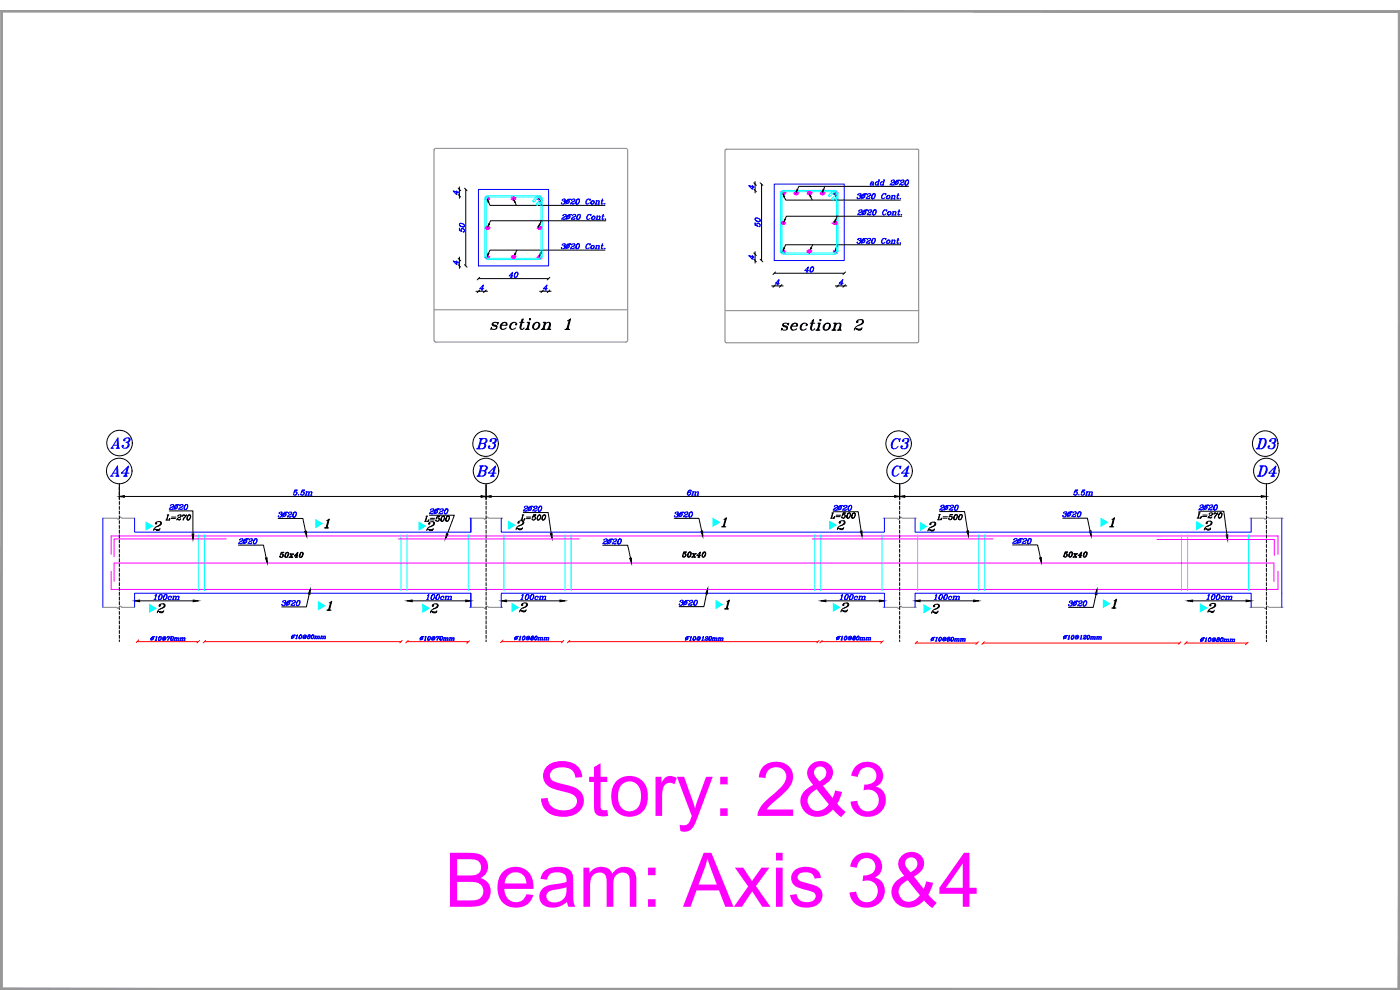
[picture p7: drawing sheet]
<svg xmlns="http://www.w3.org/2000/svg" width="420mm" height="297mm" viewBox="0 0 420 297" stroke-linecap="round" stroke-linejoin="round" font-family="sans-serif">
<defs><g id="words">
<g font-size="22.6" fill="#f0f">
<text x="161.3" y="244.8">Story: 2&amp;3</text>
<text x="133.4" y="272.1">Beam: Axis 3&amp;4</text>
</g>
<g font-size="6.6">
<text x="146.4" y="100.2">section 1</text>
<text x="233.5" y="100.2">section 2</text>
<text x="32.5" y="135.8">A3</text>
</g>
<g font-size="6.2">
<text x="142.2" y="135.8">B3</text>
<text x="266.7" y="135.8">C3</text>
<text x="376.1" y="135.8">D3</text>
<text x="32.1" y="143.9">A4</text>
<text x="142.2" y="143.9">B4</text>
<text x="266.7" y="143.9">C4</text>
<text x="376.4" y="143.9">D4</text>
</g>
<g font-size="5.7">
<text x="277.6" y="160.5">2</text>
<text x="360.5" y="160.2">2</text>
<text x="361.6" y="184.9">2</text>
</g>
<g font-size="4.9">
<text x="128.1" y="155.6">2~20</text>
<text x="249.1" y="154.5">2~20</text>
<text x="49" y="157.3">L=270</text>
<text x="155.6" y="157.3">L=500</text>
<text x="280.5" y="157.3">L=500</text>
<text x="82.9" y="168.6">50x40</text>
</g>
<g font-size="4.9" fill="#00f">
<text x="303" y="164.4">2~20</text>
<text x="83.6" y="183.1">3~20</text>
</g>
<g font-size="4.4" fill="#00f">
<text x="260.4" y="56.8">add 2~20</text>
<text x="358.8" y="154.2">2~20</text>
<text x="82.6" y="156.3">3~20</text>
<text x="201.4" y="156.3">3~20</text>
<text x="318.2" y="156.3">3~20</text>
<text x="70.6" y="164.4">2~20</text>
<text x="179.9" y="164.4">2~20</text>
<text x="202.8" y="182.7">3~20</text>
<text x="319.6" y="183.1">3~20</text>
<text x="278.3" y="193.7">~10@80mm</text>
</g>
<g font-size="4.4">
<text x="49.7" y="154.2">2~20</text>
<text x="156.3" y="154.5">2~20</text>
<text x="281.2" y="154.2">2~20</text>
<text x="126.6" y="157.7">L=500</text>
<text x="248.4" y="156.6">L=500</text>
<text x="203.9" y="168.3">50x40</text>
<text x="318.2" y="168.3">50x40</text>
</g>
<g font-size="4" fill="#00f">
<text x="44.4" y="193.3">~10@70mm</text>
<text x="125.2" y="193.3">~10@70mm</text>
<text x="153.5" y="193.3">~10@80mm</text>
<text x="204.6" y="193.3">~10@120mm</text>
<text x="250.1" y="193.3">~10@80mm</text>
<text x="318.2" y="193">~10@120mm</text>
<text x="359.5" y="193.7">~10@80mm</text>
</g>
</g></defs>
<!-- layer: Layer4 -->
<g fill="#989898" stroke="#989898" stroke-width=".3">
<path d="M419.7 3.6v292.9l.5-293.4zM420.2 3.1v293.9l-.5-.5z"/>
<path d="M.7 296.5l419.5 .5-.5-.5zM.7 296.5l419.5 .5h-420z"/>
<path d="M.7 3.6l-.5 293.4 .5-.5zM.2 3.1l.5 .5-.5 293.4z"/>
<path d="M.2 3.1l.5 .5h419zM.2 3.1h420l-.5 .5z"/>
</g>
<!-- layer: SAZE_DRAWINGS -->
<g fill="none" stroke="#808080" stroke-width=".3">
<path d="M188.3 45l-.4-.5-57.4 .1-.2 .4v57.1l.5 .5h57.1l.4-.5M188.4 45v57.1M218.1 44.7l-.5 .5v57.2M218.1 44.8h57.2M275.2 44.7l.5 .5v57.2M130.3 92.9h58.1M217.6 93.2h58.1M217.6 102.4l.5 .5h57.2M275.7 102.4l-.5 .5M30.9 155.5h4.2l.3 .4 .8-.8 .4 .4h3.8M140.9 155.5h4.2l.4 .4 .8-.8 .3 .4h4.2M265 155.5h4.2l.4 .4 .8-.8 .4 .4h4.2"/>
<path d="M375.1 155.5h4.2l.4 .4 .7-.8 .4 .4h4.3M30.9 182.2h4.2l.3 .4 .8-.8 .4 .4h3.8M140.9 182.2h4.2l.4 .4 .8-.8 .3 .4h4.2M265 182.2h4.2l.4 .4 .8-.8 .4 .4h4.2M375.1 182.2h4.2l.4 .4 .7-.8 .4 .4h4.3"/>
</g>
<g fill="none" stroke="#00f" stroke-width=".3">
<path d="M136.1 57.4l1.4 .4M137.1 57.2v1.2l-1.1-1.1 1.5 .4M137.5 57.5v.5M143.6 56.8h21v23h-21zM169.4 59.7l.1 .4-.3 .3 .3 .2a.52 .52 0 0 1-.4 .6 .52 .52 0 0 1-.6-.3M170.3 59.8h1h-.5l-1 1.4M172.3 59.7l.2 .4-.8 .5M173.5 59.7l-.6 .7v.8a.83 .83 0 0 0 .9-.5 .83 .83 0 0 0-.1-1 .99 .99 0 0 0-.6 1.5M173.7 59.7a1 1 0 0 1-.4 1.5M176.6 59.7a.96 .96 0 0 0-.5 1.5M177 59.9v.2l.2-.4-.2 .2a.79 .79 0 0 0-1 .3 .79 .79 0 0 0 .1 1l.7-.3M224.9 55.8l1.3 .4"/>
<path d="M225.8 55.6v1.2l-1.1-1.1 1.5 .4M226.2 55.9v.5M232.4 55.2h21v23h-21zM257.5 58.4l.4-.3 .5 .1-.2 .5h-.4M258.2 58.1l.2 .2-.3 .5a.52 .52 0 0 1-.2 .8 .52 .52 0 0 1-.7-.3h.2h-.1M258.2 58.9l-.1 .4-.3 .3M259 58.2h1.1h-.6l-1 1.4M259.1 58.4a.51 .51 0 0 0-.6 .4 .51 .51 0 0 0 .5 .6 .5 .5 0 0 0 .6-.5 .5 .5 0 0 0-.6-.5l-.4 .6 .3 .4M259.3 58.4l.2 .6-.5 .4M260.4 58.4l-.1 .1a.49 .49 0 0 1 .5-.4 .49 .49 0 0 1 .5 .4l-1.2 .7-.1 .4M261 58.1l.2 .4-.7 .5M261 59.4l-1 .1"/>
<path d="M261.1 59.3l-.3 .3-.6-.2M262.3 58.1a.82 .82 0 0 0-.7 .7 .82 .82 0 0 0 .4 .8 .82 .82 0 0 0 .7-.6 .82 .82 0 0 0-.4-.9 1 1 0 0 0-.4 1.5M262.4 58.1a1.05 1.05 0 0 1-.4 1.5M265.3 58.1a.93 .93 0 0 0-.4 1.5M265.8 58.3v.2l.1-.4-.1 .2a.75 .75 0 0 0-1.1 .3 .75 .75 0 0 0 .3 1l.6-.3M266.7 58.6a.49 .49 0 0 0-.6 .5 .49 .49 0 0 0 .6 .4l.3-.1a.46 .46 0 0 0 0-.7 .46 .46 0 0 0-.7 .1l-.2 .4 .3 .4M266.8 58.6l.2 .2v.4l-.5 .4M267.3 59.6h.5M267.6 58.6h.3l-.3 1M267.8 58.6l-.3 1M268.1 59.6h.5M268.4 58.6l.2 .2-.2 .8 .2-.9-.8 .1"/>
<path d="M269.2 58.6h.6M269.5 58.1l-.3 1.2 .2 .3 .4-.2M269.6 58.1l-.2 1.5M270.3 59.5h.1M136.1 78.4l1.4 .4M137.1 78.3v1.1l-1.1-1.1 1.5 .4M137.5 78.5v.5M137.9 67.4a.82 .82 0 0 0 .7 .7 .82 .82 0 0 0 .8-.4 .82 .82 0 0 0-.7-.7 .82 .82 0 0 0-.8 .4 1.05 1.05 0 0 0 1.5 .4M137.9 67.3a1.05 1.05 0 0 1 1.5 .4M138 69.2l-.1-.8v.8l.7 .3-.2-.4a.54 .54 0 0 1 .7-.5 .54 .54 0 0 1 .3 .8l-.3 .2M138.4 68.9l.6-.2 .4 .5M168.8 60l-.1 .1a.5 .5 0 0 1 .4-.4 .5 .5 0 0 1 .6 .2l-.2 .4-.5 .1"/>
<path d="M168.8 73.4l-.1 .2a.5 .5 0 0 1 .4-.5 .5 .5 0 0 1 .6 .2l-.2 .4-.5 .1M169 64.6l-.1 .1a.52 .52 0 0 1 .5-.4 .52 .52 0 0 1 .5 .5l-1.1 .6-.2 .5M169.4 73.1l.2 .2-.2 .6a.5 .5 0 0 1-.2 .7 .5 .5 0 0 1-.7-.3v.1M169.5 60.5l-.1 .4-.4 .3M169.5 73.9l-.1 .5-.4 .3M169.7 64.3l.2 .3-.1 .3-.6 .3M169.7 65.6l-1 .1M169.7 65.5l-.2 .4-.6-.3M170.3 73.2h1h-.5l-1 1.5M170.4 60a.49 .49 0 0 0-.6 .5 .49 .49 0 0 0 .7 .4l.2-.1a.46 .46 0 0 0 0-.7 .46 .46 0 0 0-.7 .1l-.2 .4 .3 .4M170.4 73.4a.49 .49 0 0 0-.6 .6 .49 .49 0 0 0 .7 .4l.4-.5a.53 .53 0 0 0-.9-.3 .53 .53 0 0 0 .1 .9M170.5 60l.3 .2-.1 .4-.4 .4"/>
<path d="M170.5 73.4l.3 .5-.5 .6M170.5 64.4h1h-.5l-1 1.5M170.6 64.6a.55 .55 0 0 0-.6 .6 .55 .55 0 0 0 .6 .5 .55 .55 0 0 0 .5-.6 .51 .51 0 0 0-.8-.3 .51 .51 0 0 0 0 .8M170.8 64.6l.2 .6-.5 .4M171.6 60v.1a.47 .47 0 0 1 .4-.4 .47 .47 0 0 1 .5 .4l-.9 .5-.4 .6M171.6 73.4v.2a.47 .47 0 0 1 .4-.5 .47 .47 0 0 1 .5 .5l-.9 .5-.4 .6M171.9 64.6l-.2 .1a.52 .52 0 0 1 .6-.4 .52 .52 0 0 1 .5 .5l-1.2 .6-.1 .5M172.3 61l-1.1 .1M172.3 73.1l.2 .5-.8 .4M172.3 74.5h-1.1M172.3 60.9l-.2 .3-.6-.2M172.3 74.3l-.2 .4-.6-.2"/>
<path d="M172.5 64.3l.2 .3-.1 .3-.6 .3M172.5 65.6l-1 .1M172.6 65.5l-.3 .4-.6-.3M173.5 73.1l-.6 .7v.8a.83 .83 0 0 0 .9-.4 .83 .83 0 0 0-.1-1.1 .99 .99 0 0 0-.6 1.6M173.7 73.1a1 1 0 0 1-.4 1.6M173.7 64.3l-.6 .7v.8a.83 .83 0 0 0 1-.4 .83 .83 0 0 0-.2-1.1 1.01 1.01 0 0 0-.5 1.6M173.9 64.3a1.05 1.05 0 0 1-.4 1.6M176.6 73.1a.96 .96 0 0 0-.5 1.6M176.8 64.3a.96 .96 0 0 0-.4 1.6M177 73.3v.3l.2-.5-.2 .2a.75 .75 0 0 0-1.1 .3 .75 .75 0 0 0 .4 1.1l.5-.4M177.2 64.5l.1 .3 .1-.5-.2 .2a.75 .75 0 0 0-1 .3 .75 .75 0 0 0 .3 1.1l.6-.4M177.9 60.2a.5 .5 0 0 0-.6 .6 .5 .5 0 0 0 .7 .4l.2-.2a.47 .47 0 0 0-.1-.8 .47 .47 0 0 0-.7 .4v.4l.2 .2"/>
<path d="M177.9 73.6a.5 .5 0 0 0-.6 .6 .5 .5 0 0 0 .7 .4l.2-.1a.47 .47 0 0 0-.1-.9 .47 .47 0 0 0-.7 .5v.4l.2 .2M178.1 60.2l.2 .6-.5 .4M178.1 73.6l.2 .6-.5 .5M178.1 64.8a.49 .49 0 0 0-.6 .6 .49 .49 0 0 0 .7 .4l.2-.2a.49 .49 0 0 0-.1-.8 .49 .49 0 0 0-.7 .5l.2 .6M178.3 64.8l.2 .3v.3l-.5 .5M178.6 61.2h.5M178.6 74.7h.5M178.8 65.9h.5M178.9 60.2h.2M178.9 73.6h.2M179.1 60.4l.7-.1-.1 .9M179.1 73.9l.7-.2-.1 1"/>
<path d="M179.1 60.2l-.3 1M179.1 73.6l-.3 1.1M179.1 64.8h.3l-.3 1.1M179.1 60.2l-.2 1M179.1 73.6l-.2 1.1M179.3 64.8l-.3 1.1M179.4 61.2h.5M179.4 74.7h.5M179.6 60.2l.2 .2-.2 .8M179.6 73.6l.2 .3-.2 .8M179.6 65.9h.5M179.9 64.8l.1 .3-.1 .8 .2-1-.8 .2"/>
<path d="M180.4 60.2h.6M180.4 73.6h.6M180.7 64.8h.6M181 61l-.5 .2 .3-1.5-.2 1.5M181 74.5l-.5 .1 .3-1.5-.2 1.6M181 64.3l-.3 1.5 .6-.2M181.1 64.3l-.3 1.6M181.5 61.1h.1M181.5 74.5v.2zM181.7 65.8h.1zM224.9 76.8l1.3 .4M225.8 76.6v1.2l-1.1-1.1 1.5 .4"/>
<path d="M226.2 76.9v.5M226.6 65.8l.7 .6h.8a.86 .86 0 0 0-.5-.9 .86 .86 0 0 0-1 .1 .95 .95 0 0 0 1.5 .6M226.6 65.6a1.05 1.05 0 0 1 1.5 .5M226.7 67.6l-.1-.8v.7l.8 .4-.2-.2a.52 .52 0 0 1 .3-.8 .52 .52 0 0 1 .6 .6l-.1 .5-.3-.1 .2 .1M227.1 67.3l.5-.3 .5 .5M257.5 71.8l.1-.2h.8l-.2 .5-.4 .1M257.8 63.3h-.1a.6 .6 0 0 1 1.1 0l-.2 .3-1 .5-.2 .4M258.2 71.5l.2 .2-.3 .5a.52 .52 0 0 1-.2 .8 .52 .52 0 0 1-.7-.3h.2l-.1 .1M258.2 72.3l-.1 .5-.3 .3M258.5 63l.2 .4-.7 .4M258.5 64.3h-1M258.5 64.1l-.2 .4-.6-.2"/>
<path d="M259 71.6h1.1h-.6l-1 1.5M259.1 71.8a.51 .51 0 0 0-.6 .5 .51 .51 0 0 0 .5 .5l.6-.6a.52 .52 0 0 0-.8-.2 .52 .52 0 0 0 .1 .8M259.3 71.8l.2 .6-.5 .4M259.3 63h1.1h-.6l-1 1.5M259.4 63.3a.51 .51 0 0 0-.6 .4 .51 .51 0 0 0 .5 .6l.6-.6a.52 .52 0 0 0-.8-.3 .52 .52 0 0 0 .1 .9M259.6 63.3l.2 .5-.5 .5M260.4 71.8l-.1 .1a.6 .6 0 0 1 1-.1l-1.2 .8-.1 .5M260.6 63.3v.1a.49 .49 0 0 1 .5-.4 .49 .49 0 0 1 .5 .4l-1.2 .7-.1 .4M261 71.5l.2 .5-.7 .4M261 72.8l-1 .1M261.1 72.7l-.3 .4-.6-.3M261.3 63l.2 .4-.7 .4"/>
<path d="M261.3 64.3h-1M261.4 64.1l-.2 .4-.7-.2M262.3 71.5a.82 .82 0 0 0-.7 .7 .82 .82 0 0 0 .4 .9l.6-.7v-.8a.87 .87 0 0 0-.9 .5 .87 .87 0 0 0 .2 1M262.4 71.5a1.05 1.05 0 0 1-.4 1.6M262.6 63a.82 .82 0 0 0-.7 .6 .82 .82 0 0 0 .4 .9l.6-.7v-.8a.89 .89 0 0 0-.9 .5 .89 .89 0 0 0 .2 1M262.7 63a1.05 1.05 0 0 1-.4 1.5M265.3 71.5a.91 .91 0 0 0-.4 1.6M265.6 63a.93 .93 0 0 0-.4 1.5M265.8 71.7v.3l.1-.5-.1 .2a.75 .75 0 0 0-1.1 .3 .75 .75 0 0 0 .3 1.1l.6-.4M266.1 63.2v.2l.1-.4-.1 .2a.75 .75 0 0 0-1.1 .3 .75 .75 0 0 0 .3 1l.6-.4M266.7 72a.49 .49 0 0 0-.6 .6 .49 .49 0 0 0 .6 .4 .47 .47 0 0 0 .4-.8 .47 .47 0 0 0-.8 0l-.2 .4 .3 .5M266.8 72l.2 .2v.4l-.5 .5"/>
<path d="M267 63.5a.49 .49 0 0 0-.6 .5 .49 .49 0 0 0 .6 .4l.3-.1a.46 .46 0 0 0 0-.7 .46 .46 0 0 0-.7 .1l-.2 .4 .3 .4M267.1 63.5l.2 .4-.5 .6M267.3 73.1h.5M267.6 72h.3l-.3 1.1M267.6 64.5h.5M267.8 72l-.3 1.1M267.9 63.5h.3l-.4 1 .3-1M268.1 73.1h.5M268.4 72l.2 .2-.2 .9 .2-1-.8 .1M268.4 64.5h.5M268.7 63.5l.2 .2-.2 .8 .2-.9-.8 .1M269.2 72h.6"/>
<path d="M269.5 63.5h.6M269.5 71.5l-.3 1.3 .2 .3 .4-.3M269.6 71.5l-.2 1.6M269.8 63l-.3 1.2 .2 .3 .4-.2M269.9 63l-.2 1.5M270.3 72.9l-.1 .2zM270.5 64.4h.1zM144.4 87h.5M144.9 85.7l-.3 1.3M145.2 86.6h-1.2l1.1-1.1-.4 1.5M153.2 83.2h.5M153.8 81.8l-.4 1.4"/>
<path d="M153.9 82.8h-1.1l1.1-1.1-.4 1.5M155 81.7a.82 .82 0 0 0-.6 .7 .82 .82 0 0 0 .4 .8 .82 .82 0 0 0 .6-.7 .82 .82 0 0 0-.4-.8 1 1 0 0 0-.4 1.5M155.2 81.7a1.05 1.05 0 0 1-.4 1.5M163.5 87h.5M164.1 85.7l-.4 1.3M164.3 86.6h-1.2l1.1-1.1-.4 1.5M233.1 85.4h.5M233.7 84.1l-.4 1.3M233.9 85h-1.2l1.1-1.1-.4 1.5M241.9 81.6h.5M242.5 80.2l-.4 1.4M242.7 81.2h-1.2l1.1-1.1-.4 1.5"/>
<path d="M243.8 80.1l-.6 .6v.8a.83 .83 0 0 0 .9-.4 .83 .83 0 0 0-.2-1 .99 .99 0 0 0-.5 1.5M243.9 80.1a.98 .98 0 0 1-.4 1.5M252.2 85.4h.5M252.8 84.1l-.4 1.3M253 85h-1.2l1.1-1.1-.4 1.5M30.9 155.5v26.7M40.4 155.5v4.2h100.9v-4.2v4.2M88.5 147.1h.7h-.7l-.3 .7a.53 .53 0 0 1 .8 0 .53 .53 0 0 1-.2 .8 .53 .53 0 0 1-.7-.4v.1M88.8 147.6l.3 .2-.1 .4-.4 .4M89.6 148.4h.1M90.7 147.1h.7h-.7l-.3 .7 .4-.2a.54 .54 0 0 1 .5 .7 .54 .54 0 0 1-.8 .3l-.2-.3M91 147.6l.2 .6-.5 .4"/>
<path d="M91.5 148.6h.5M91.8 147.6h.3l-.3 1M92 147.8l.8-.2-.2 1M92 147.6l-.2 1M92.3 148.6h.5M92.6 147.6l-.1 1M92.8 147.8l.8-.2-.2 1M93.1 148.6h.5M93.4 147.6l-.1 1M150.5 155.5v4.2h114.9v-4.2M207 147.6l.2 .6-.5 .4M207.1 147.1a1.04 1.04 0 0 0-.5 1.5"/>
<path d="M207.4 147.3l-.1 .1 .1-.3a.86 .86 0 0 0-.9 .5 .86 .86 0 0 0 .1 1 .5 .5 0 0 0 .6-.3 .5 .5 0 0 0-.2-.7l-.6 .5M207.5 148.6h.5M207.8 147.6h.3l-.3 1M208 147.8l.8-.2-.2 1M208 147.6l-.3 1M208.3 148.6h.5M208.6 147.6l-.1 1M208.8 147.8l.8-.2-.2 1M209.1 148.6h.5M209.4 147.6l-.1 1M274.6 155.5v4.2h100.9v-4.2M322.7 147.1h.8h-.8l-.3 .7a.55 .55 0 0 1 .7-.3 .55 .55 0 0 1 .3 .7 .55 .55 0 0 1-.7 .4l-.4-.1v-.2"/>
<path d="M323 147.6l.3 .6-.6 .4M323.8 148.4h.1M324.9 147.1h.7h-.7l-.3 .7 .1-.2a.54 .54 0 0 1 .9 .5 .54 .54 0 0 1-.9 .5l-.2-.3M325.2 147.6l.3 .2-.1 .4-.4 .4M325.8 148.6h.5M326 147.6h.3l-.2 1M326.2 147.6l-.2 1M326.3 147.8l.7-.2-.2 1M326.6 148.6h.5M326.8 147.6l.2 .2-.2 .8M327.1 147.8l.7-.2-.2 1M327.3 148.6h.6"/>
<path d="M327.6 147.6l.2 .2-.2 .8M384.7 155.5v26.7M46.2 179.9h.6M46.9 178.5l-.4 1.4 .4-1.5-.4 .3M48.3 178.4l-.7 .7 .1 .8a.86 .86 0 0 0 .9-.5 .86 .86 0 0 0-.2-1 1.01 1.01 0 0 0-.6 1.5M48.4 178.4a.99 .99 0 0 1-.4 1.5M49.7 178.4l-.4 .3-.3 .6 .1 .6a.88 .88 0 0 0 .9-.5 .88 .88 0 0 0-.1-1 1.01 1.01 0 0 0-.6 1.5M49.9 178.4a1.05 1.05 0 0 1-.5 1.5M51 178.9l-.5 .6 .3 .4M51.4 179.1l.1 .1a.52 .52 0 0 0-.9-.1 .52 .52 0 0 0 .3 .8l.4-.2M51.6 179.9h.6M51.9 178.9h.3l-.3 1"/>
<path d="M52.1 178.9l-.2 1M52.5 179.9h.5M52.7 178.9l.2 .2-.2 .8 .2-.9-.7 .1M53.2 179.9h.6M53.5 178.9l.2 .2-.2 .8 .2-.9-.8 .1M128 179.9h.6M128.7 178.5l-.4 1.4 .4-1.5-.4 .3M130 178.4l-.6 .7v.8a.86 .86 0 0 0 1-.5 .86 .86 0 0 0-.2-1 1.01 1.01 0 0 0-.6 1.5M130.2 178.4a.99 .99 0 0 1-.4 1.5M131.5 178.4l-.6 .7v.8a.88 .88 0 0 0 .9-.5 .88 .88 0 0 0-.1-1 1.01 1.01 0 0 0-.6 1.5M131.7 178.4a1.05 1.05 0 0 1-.5 1.5M132.8 178.9l-.5 .6 .2 .4"/>
<path d="M133.2 179.1l.1 .1a.52 .52 0 0 0-.9-.1 .52 .52 0 0 0 .3 .8l.4-.2M133.4 179.9h.5M133.7 178.9h.3l-.3 1M133.9 178.9l-.3 1M133.9 179.1l.8-.1-.2 .9M134.2 179.9h.5M134.5 178.9l.2 .2-.2 .8M135 179.9h.5M135.3 178.9l.2 .2-.2 .8 .2-.9-.8 .1M141.3 178v4.2v-4.2h-100.9v4.2M156.3 179.9h.6M156.9 178.5l-.3 1.4 .4-1.5-.4 .3"/>
<path d="M158.3 178.4l-.6 .7v.8a.86 .86 0 0 0 .9-.5 .86 .86 0 0 0-.1-1 1.01 1.01 0 0 0-.6 1.5M158.5 178.4a.99 .99 0 0 1-.4 1.5M159.8 178.4l-.6 .7v.8a.86 .86 0 0 0 .9-.5 .86 .86 0 0 0-.2-1 1.01 1.01 0 0 0-.5 1.5M159.9 178.4a1.05 1.05 0 0 1-.4 1.5M161.1 178.9l-.5 .6 .2 .4M161.5 179.1v.2v-.2a.55 .55 0 0 0-.8 0 .55 .55 0 0 0 .1 .8l.6-.2M161.7 179.9h.5M162 178.9h.3l-.3 1M162.2 178.9l-.3 1M162.5 179.9h.5M162.8 178.9l.1 .2-.1 .8 .2-.9-.8 .1M163.3 179.9h.5"/>
<path d="M163.6 178.9l.1 .2-.1 .8 .2-.9-.8 .1M252.1 179.9h.6M252.4 178.7l.5-.3-.4 1.5M252.8 178.5l-.4 1.4M254.2 178.4l-.5 .3-.2 .6 .1 .6a.88 .88 0 0 0 .9-.5 .88 .88 0 0 0-.2-1 .99 .99 0 0 0-.6 1.5M254.3 178.4a1.05 1.05 0 0 1-.4 1.5M255.7 178.4l-.7 .7v.8a.86 .86 0 0 0 1-.5 .86 .86 0 0 0-.2-1 1.01 1.01 0 0 0-.6 1.5M255.8 178.4a1.05 1.05 0 0 1-.4 1.5M257 178.9l-.6 .6 .3 .4M257.3 179.1l-.1 .1h.2a.5 .5 0 0 0-.9-.1 .5 .5 0 0 0 .3 .8l.5-.2M257.6 179.9h.5M257.8 178.9h.3l-.2 1"/>
<path d="M258 178.9l-.2 1M258.1 179.1l.7-.1-.1 .9M258.4 179.9h.5M258.6 178.9l.2 .2-.2 .8M258.9 179.1l.7-.1-.1 .9M259.2 179.9h.5M259.4 178.9l.2 .2-.2 .8M280.4 179.9h.6M280.7 178.7l.4-.3-.3 1.5M281.1 178.5l-.4 1.4M282.4 178.4l-.5 .7v.8a.88 .88 0 0 0 .9-.5 .88 .88 0 0 0-.2-1 .95 .95 0 0 0-.5 1.5M282.6 178.4a1.05 1.05 0 0 1-.4 1.5"/>
<path d="M283.9 178.4l-.6 .7v.8a.86 .86 0 0 0 .9-.5 .86 .86 0 0 0-.1-1 1.01 1.01 0 0 0-.6 1.5M284.1 178.4a1.05 1.05 0 0 1-.5 1.5M285.2 178.9l-.5 .6 .2 .4M285.6 179.1l.1 .1a.5 .5 0 0 0-.9-.1 .5 .5 0 0 0 .3 .8l.4-.2M285.8 179.9h.5M286.1 178.9h.3l-.3 1M286.3 179.1l.8-.1-.2 .9M286.3 178.9l-.3 1M286.6 179.9h.5M286.9 178.9l.2 .2-.2 .8M287.1 179.1l.8-.1-.2 .9M287.4 179.9h.6"/>
<path d="M287.7 178.9l.2 .2-.2 .8M368.1 179.1l.8-.1-.2 .9M368.4 179.9h.5M368.7 178.9l.2 .2-.3 .8M368.9 179.1l.8-.1-.2 .9M369.2 179.9h.5M369.5 178.9l.2 .2-.3 .8M87.8 190.6h.8h-.4l-.8 1M87.9 190.7a.38 .38 0 0 0-.4 .3 .38 .38 0 0 0 .3 .5 .38 .38 0 0 0 .4-.4 .38 .38 0 0 0-.3-.4l-.4 .5 .2 .3M88 190.7l.2 .3-.4 .5M88.7 191.6h.5M89.2 190.6l-.3 1 .4-1.1-.4 .2"/>
<path d="M90.3 190.5a.62 .62 0 0 0-.5 .5 .62 .62 0 0 0 .2 .6 .62 .62 0 0 0 .5-.5 .62 .62 0 0 0-.2-.6l-.2 .1a.7 .7 0 0 0-.1 1M90.3 190.5a.72 .72 0 0 1-.3 1.1M91.4 190.8l-.2 .2v.4M91.7 191a.35 .35 0 0 0-.5-.1 .35 .35 0 0 0-.1 .4l.5-.1M91.7 190.8l-.1 .5a.49 .49 0 0 0 .3-.8 .49 .49 0 0 0-.8 .2 .53 .53 0 0 0-.2 .8 .53 .53 0 0 0 .8 0M91.8 190.8l-.1 .6M92.8 190.5l-.3 .2a.33 .33 0 0 0 .4 .3 .33 .33 0 0 0 .2-.4h-.5v.4M92.8 191l.2 .4-.3 .2M93 190.5v.3l-.2 .2h.2a.39 .39 0 0 1-.2 .6 .39 .39 0 0 1-.5-.4l.3-.2-.3 .2 .2 .4M93.9 190.5a.6 .6 0 0 0-.5 .5 .6 .6 0 0 0 .3 .6 .63 .63 0 0 0 .5-.5 .63 .63 0 0 0-.3-.6l-.4 .5 .1 .6M94 190.5a.8 .8 0 0 1-.3 1.1M94.3 191.6h.4"/>
<path d="M94.5 190.9h.2l-.2 .7M94.7 190.9l-.2 .7M94.7 191h.6l-.2 .6M94.9 191.6h.4M95.1 190.9v.7M95.3 191h.5l-.1 .6M95.5 191.6h.4M95.7 190.9v.7M96.1 191.6h.4M96.3 190.9h.2M96.5 191h.6l-.2 .6M96.5 190.9l-.2 .7"/>
<path d="M96.7 191.6h.4M96.9 190.9v.7M97.1 191h.6l-.2 .6M97.3 191.6h.4M97.5 190.9v.7M150.5 182.2v-4.2h114.9v4.2M274.6 182.2v-4.2h100.9v4.2"/>
</g>
<g fill="none" stroke="#f0f" stroke-width=".3">
<path d="M33.4 160.8h350.1M33.4 176.9h350.1M34.2 168.9h348.1M67.9 161.7h-33.7v5.3M119.6 161.7h54.3M243.8 161.7h54.2M347.2 161.9h35.2v4.8"/>
<circle cx="146.3" cy="59.5" r=".4"/>
<circle cx="154.2" cy="59.6" r=".4"/>
<circle cx="161.9" cy="59.5" r=".4"/>
<circle cx="235.1" cy="57.9" r=".4"/>
<circle cx="239" cy="58" r=".4"/>
<circle cx="242.9" cy="58" r=".4"/>
<circle cx="246.8" cy="58" r=".4"/>
<circle cx="250.6" cy="57.9" r=".4"/>
<circle cx="146.3" cy="77.1" r=".4"/>
<circle cx="146.3" cy="68.4" r=".4"/>
<circle cx="154.1" cy="77.1" r=".4"/>
<circle cx="161.9" cy="68.3" r=".4"/>
<circle cx="161.9" cy="77.1" r=".4"/>
<circle cx="235" cy="75.5" r=".4"/>
<circle cx="235.1" cy="66.9" r=".4"/>
<circle cx="242.9" cy="75.4" r=".4"/>
<circle cx="250.6" cy="66.8" r=".4"/>
<circle cx="250.7" cy="75.5" r=".4"/>
</g>
<g fill="#f0f" stroke="#f0f" stroke-width=".3">
<path d="M146.2 59.2h.2z"/>
<path d="M146.2 60h.2z"/>
<path d="M161.8 59.2h.2z"/>
<path d="M146.2 76.7h.2z"/>
<path d="M146.2 77.5h.2z"/>
<path d="M161.8 76.7h.3z"/>
<path d="M154.1 77.5h.2z"/>
<path d="M154.1 59.2h.2z"/>
<path d="M250.6 58.4h.2z"/>
<path d="M235 75.1h.1z"/>
<path d="M235 75.8h.1z"/>
<path d="M250.6 75.8h.2z"/>
<path d="M242.8 75h.2z"/>
<path d="M238.8 57.6h.3z"/>
<path d="M146.3 68.8h.2z"/>
<path d="M161.8 68.7h.2z"/>
<path d="M146.2 59.2h.3zM146.1 59.2h.4z"/>
<path d="M146.1 59.2h.5zM146.1 59.2h.5z"/>
<path d="M146.1 59.2l.5 .1zM146.1 59.2l.5 .1z"/>
<path d="M146 59.3h.7zM146 59.3h.7z"/>
<path d="M146 59.3l.7 .1zM146 59.3l.7 .1z"/>
<path d="M145.9 59.4l.8 .1zM145.9 59.4l.8 .1z"/>
<path d="M145.9 59.5h.8zM145.9 59.5h.8z"/>
<path d="M145.9 59.5l.8 .1zM145.9 59.5l.8 .1z"/>
<path d="M145.9 59.6l.8 .1zM145.9 59.6l.8 .1z"/>
<path d="M145.9 59.7h.8zM145.9 59.7l.8 .1z"/>
<path d="M146 59.8h.7zM146 59.8h.6z"/>
<path d="M146 59.8h.6zM146 59.8l.6 .1z"/>
<path d="M146.1 59.9h.5zM146.1 59.9h.4z"/>
<path d="M146.1 59.9h.4zM146.1 59.9l.3 .1z"/>
<path d="M161.8 59.2h.3zM161.7 59.2h.4z"/>
<path d="M161.7 59.2h.5zM161.7 59.2h.5z"/>
<path d="M161.7 59.2l.5 .1zM161.7 59.2l.5 .1z"/>
<path d="M161.6 59.3h.7zM161.6 59.3h.7z"/>
<path d="M161.5 59.3l.8 .1zM161.5 59.3l.8 .1z"/>
<path d="M161.5 59.4l.8 .1zM161.5 59.4l.8 .1z"/>
<path d="M161.5 59.5h.8zM161.5 59.5h.8z"/>
<path d="M161.5 59.5l.8 .1zM161.5 59.5l.8 .1z"/>
<path d="M161.5 59.6h.8zM161.5 59.6l.8 .1z"/>
<path d="M161.5 59.7h.8zM161.5 59.7l.8 .1z"/>
<path d="M161.5 59.8h.8zM161.5 59.8h.7z"/>
<path d="M161.6 59.8h.6zM161.6 59.8l.6 .1z"/>
<path d="M161.7 59.9h.5zM161.7 59.9h.4z"/>
<path d="M161.7 59.9h.4zM161.7 59.9l.3 .1z"/>
<path d="M161.8 60h.2zM161.8 60h.2z"/>
<path d="M146.2 76.7l.3 .1zM146.2 76.7l.3 .1z"/>
<path d="M146.1 76.8h.4zM146.1 76.8h.4z"/>
<path d="M146.1 76.8l.5 .1zM146.1 76.8l.5 .1z"/>
<path d="M146 76.9h.6zM146 76.9h.6z"/>
<path d="M146 76.9h.6zM145.9 76.9h.7z"/>
<path d="M145.9 76.9l.7 .1zM145.9 76.9l.7 .1z"/>
<path d="M145.9 77l.8 .1zM145.9 77l.8 .1z"/>
<path d="M145.9 77.1h.8zM145.9 77.1l.7 .1z"/>
<path d="M145.9 77.2h.7zM145.9 77.2h.7z"/>
<path d="M145.9 77.2h.7zM145.9 77.2l.7 .1z"/>
<path d="M146 77.3h.6zM146 77.3l.6 .1z"/>
<path d="M146 77.4h.6zM146 77.4h.5z"/>
<path d="M146.1 77.4h.4zM146.1 77.4l.4 .1z"/>
<path d="M146.1 77.5h.4zM146.1 77.5h.3z"/>
<path d="M161.8 76.7l.3 .1zM161.8 76.8h.3z"/>
<path d="M161.8 76.8h.4zM161.7 76.8h.5z"/>
<path d="M161.7 76.8l.5 .1zM161.7 76.8l.5 .1z"/>
<path d="M161.7 76.9h.6zM161.7 76.9h.6z"/>
<path d="M161.6 76.9h.7zM161.6 76.9h.7z"/>
<path d="M161.6 76.9l.7 .1zM161.6 76.9l.7 .1z"/>
<path d="M161.6 77l.7 .1zM161.6 77l.7 .1z"/>
<path d="M161.6 77.1l.7 .1zM161.6 77.1l.7 .1z"/>
<path d="M161.6 77.2h.7zM161.6 77.2h.7z"/>
<path d="M161.6 77.2h.7zM161.6 77.2l.7 .1z"/>
<path d="M161.6 77.3h.7zM161.6 77.3l.6 .1z"/>
<path d="M161.7 77.4h.5zM161.7 77.4h.5z"/>
<path d="M161.7 77.4h.5zM161.7 77.4l.4 .1z"/>
<path d="M161.8 77.5h.3zM161.8 77.5h.3z"/>
<path d="M161.8 77.5h.3zM161.8 77.5h.2z"/>
<path d="M154.1 76.7h.2zM154.1 76.7h.2z"/>
<path d="M154.1 76.7h.2zM154 76.7h.3z"/>
<path d="M154 76.7h.4zM153.9 76.7h.5z"/>
<path d="M153.9 76.7l.6 .1zM153.8 76.8h.7z"/>
<path d="M153.8 76.8h.7zM153.8 76.8h.7z"/>
<path d="M153.8 76.8l.7 .1zM153.8 76.8l.7 .1z"/>
<path d="M153.8 76.9l.8 .1zM153.8 76.9l.8 .1z"/>
<path d="M153.7 77l.9 .1zM153.7 77l.9 .1z"/>
<path d="M153.7 77.1h.9zM153.7 77.1h.9z"/>
<path d="M153.7 77.1h.9zM153.7 77.1l.8 .1z"/>
<path d="M153.8 77.2l.7 .1zM153.8 77.2l.7 .1z"/>
<path d="M153.8 77.3h.7zM153.8 77.3h.7z"/>
<path d="M153.8 77.3h.7zM153.8 77.3l.6 .1z"/>
<path d="M153.9 77.4h.5zM153.9 77.4h.4z"/>
<path d="M154 77.4h.3zM154 77.4l.3 .1z"/>
<path d="M154.1 59.2h.2zM154 59.2h.3z"/>
<path d="M154 59.2l.4 .1zM154 59.2l.4 .1z"/>
<path d="M153.9 59.3h.6zM153.8 59.3h.7z"/>
<path d="M153.8 59.3l.7 .1zM153.8 59.3l.7 .1z"/>
<path d="M153.8 59.4l.8 .1zM153.8 59.4l.8 .1z"/>
<path d="M153.8 59.5h.8zM153.8 59.5h.8z"/>
<path d="M153.8 59.5l.8 .1zM153.8 59.5l.8 .1z"/>
<path d="M153.8 59.6h.8zM153.8 59.6l.8 .1z"/>
<path d="M153.8 59.7l.8 .1zM153.8 59.7l.8 .1z"/>
<path d="M153.8 59.8h.8zM153.8 59.8h.7z"/>
<path d="M153.8 59.8h.7zM153.8 59.8l.7 .1z"/>
<path d="M153.8 59.9h.7zM153.8 59.9h.6z"/>
<path d="M153.9 59.9h.5zM153.9 59.9l.4 .1z"/>
<path d="M154 60h.3zM154 60h.3z"/>
<path d="M154.1 60h.2zM154.1 60h.1z"/>
<path d="M235 57.5l.2 .1zM235 57.6h.2z"/>
<path d="M235 57.6h.2zM234.9 57.6h.3z"/>
<path d="M234.9 57.6h.4zM234.9 57.6h.4z"/>
<path d="M234.8 57.6l.6 .1zM234.8 57.6l.6 .1z"/>
<path d="M234.8 57.7h.6zM234.7 57.7h.7z"/>
<path d="M234.7 57.7l.8 .1zM234.7 57.7l.8 .1z"/>
<path d="M234.7 57.8l.8 .1zM234.7 57.8l.8 .1z"/>
<path d="M234.7 57.9h.8zM234.7 57.9h.8z"/>
<path d="M234.7 57.9l.8 .1zM234.7 57.9l.8 .1z"/>
<path d="M234.7 58h.8zM234.7 58l.8 .1z"/>
<path d="M234.7 58.1h.8zM234.7 58.1l.7 .1z"/>
<path d="M234.7 58.2h.7zM234.7 58.2h.7z"/>
<path d="M234.8 58.2h.6zM234.8 58.2l.5 .1z"/>
<path d="M234.8 58.3h.5zM234.8 58.3h.4z"/>
<path d="M234.9 58.3h.3zM234.9 58.3l.3 .1z"/>
<path d="M235 58.4h.2zM235 58.4h.1z"/>
<path d="M250.6 57.5l.2 .1zM250.6 57.5l.2 .1z"/>
<path d="M250.6 57.6h.3zM250.5 57.6h.4z"/>
<path d="M250.5 57.6h.4zM250.4 57.6h.5z"/>
<path d="M250.4 57.6l.6 .1zM250.4 57.6l.6 .1z"/>
<path d="M250.4 57.7h.6zM250.3 57.7h.7z"/>
<path d="M250.3 57.7l.7 .1zM250.3 57.7l.7 .1z"/>
<path d="M250.3 57.8l.8 .1zM250.3 57.8l.8 .1z"/>
<path d="M250.2 57.9h.9zM250.2 57.9h.9z"/>
<path d="M250.2 57.9l.9 .1zM250.2 57.9l.9 .1z"/>
<path d="M250.2 58h.9zM250.2 58l.8 .1z"/>
<path d="M250.3 58.1l.7 .1zM250.3 58.1l.7 .1z"/>
<path d="M250.3 58.2h.7zM250.3 58.2h.7z"/>
<path d="M250.4 58.2h.6zM250.4 58.2l.5 .1z"/>
<path d="M250.4 58.3h.5zM250.4 58.3h.5z"/>
<path d="M250.5 58.3h.4zM250.5 58.3l.3 .1z"/>
<path d="M235 75.1l.2 .1zM234.9 75.2h.3z"/>
<path d="M234.9 75.2h.3zM234.8 75.2h.4z"/>
<path d="M234.8 75.2l.5 .1zM234.7 75.3h.6z"/>
<path d="M234.7 75.3h.7zM234.7 75.3h.7z"/>
<path d="M234.7 75.3h.7zM234.7 75.3h.7z"/>
<path d="M234.7 75.3l.7 .1zM234.7 75.3l.7 .1z"/>
<path d="M234.7 75.4l.7 .1zM234.7 75.4l.7 .1z"/>
<path d="M234.7 75.5l.7 .1zM234.7 75.5l.7 .1z"/>
<path d="M234.7 75.6h.7zM234.7 75.6h.7z"/>
<path d="M234.7 75.6l.7 .1zM234.7 75.6l.7 .1z"/>
<path d="M234.7 75.7h.7zM234.7 75.7l.6 .1z"/>
<path d="M234.7 75.8h.6zM234.7 75.8h.5z"/>
<path d="M234.8 75.8h.4zM234.8 75.8h.4z"/>
<path d="M234.9 75.8h.3zM234.9 75.8h.2z"/>
<path d="M250.7 75.1h.1zM250.6 75.1h.2z"/>
<path d="M250.6 75.1l.3 .1zM250.5 75.2h.4z"/>
<path d="M250.5 75.2h.5zM250.5 75.2h.5z"/>
<path d="M250.5 75.2l.5 .1zM250.5 75.2l.5 .1z"/>
<path d="M250.4 75.3h.6zM250.4 75.3h.6z"/>
<path d="M250.4 75.3h.7zM250.4 75.3h.7z"/>
<path d="M250.4 75.3l.7 .1zM250.4 75.3l.7 .1z"/>
<path d="M250.3 75.4l.8 .1zM250.3 75.4l.8 .1z"/>
<path d="M250.3 75.5l.8 .1zM250.3 75.5l.8 .1z"/>
<path d="M250.3 75.6h.8zM250.3 75.6h.8z"/>
<path d="M250.4 75.6h.7zM250.4 75.6l.6 .1z"/>
<path d="M250.4 75.7h.6zM250.4 75.7l.6 .1z"/>
<path d="M250.4 75.8h.6zM250.4 75.8h.6z"/>
<path d="M250.5 75.8h.5zM250.5 75.8h.4z"/>
<path d="M250.5 75.8h.4zM250.5 75.8h.3z"/>
<path d="M242.8 75l.3 .1zM242.7 75.1h.4z"/>
<path d="M242.7 75.1h.5zM242.7 75.1h.5z"/>
<path d="M242.7 75.1l.5 .1zM242.6 75.2h.6z"/>
<path d="M242.6 75.2h.6zM242.5 75.2h.7z"/>
<path d="M242.5 75.2l.8 .1zM242.5 75.2l.8 .1z"/>
<path d="M242.5 75.3l.8 .1zM242.5 75.3l.8 .1z"/>
<path d="M242.5 75.4l.8 .1zM242.5 75.4l.8 .1z"/>
<path d="M242.5 75.5h.8zM242.5 75.5h.8z"/>
<path d="M242.5 75.5l.8 .1zM242.5 75.5l.8 .1z"/>
<path d="M242.5 75.6h.8zM242.5 75.6l.7 .1z"/>
<path d="M242.5 75.7h.7zM242.5 75.7h.7z"/>
<path d="M242.6 75.7h.6zM242.6 75.7l.6 .1z"/>
<path d="M242.7 75.8h.5zM242.7 75.8h.4z"/>
<path d="M242.7 75.8h.4zM242.7 75.8h.3z"/>
<path d="M242.8 75.8h.2zM242.8 75.8h.2z"/>
<path d="M242.9 57.6h.1zM242.8 57.6h.2z"/>
<path d="M242.8 57.6h.3zM242.7 57.6h.4z"/>
<path d="M242.7 57.6h.5zM242.7 57.6h.5z"/>
<path d="M242.7 57.6l.5 .1zM242.7 57.6l.5 .1z"/>
<path d="M242.6 57.7l.7 .1zM242.6 57.7l.7 .1z"/>
<path d="M242.6 57.8l.7 .1zM242.6 57.8l.7 .1z"/>
<path d="M242.5 57.9h.8zM242.5 57.9h.8z"/>
<path d="M242.5 57.9l.8 .1zM242.5 57.9l.8 .1z"/>
<path d="M242.5 58l.8 .1zM242.5 58l.8 .1z"/>
<path d="M242.5 58.1h.8zM242.5 58.1l.8 .1z"/>
<path d="M242.5 58.2h.8zM242.5 58.2h.8z"/>
<path d="M242.6 58.2h.7zM242.6 58.2l.6 .1z"/>
<path d="M242.6 58.3h.6zM242.6 58.3h.6z"/>
<path d="M242.7 58.3h.5zM242.7 58.3l.4 .1z"/>
<path d="M242.7 58.4h.4zM242.7 58.4h.3z"/>
<path d="M242.8 58.4h.2zM242.8 58.4h.2z"/>
<path d="M238.8 57.6h.3zM238.8 57.6h.3z"/>
<path d="M238.8 57.6l.4 .1zM238.8 57.6l.4 .1z"/>
<path d="M238.7 57.7h.6zM238.6 57.7h.7z"/>
<path d="M238.6 57.7l.7 .1zM238.6 57.7l.7 .1z"/>
<path d="M238.6 57.8l.8 .1zM238.6 57.8l.8 .1z"/>
<path d="M238.5 57.9h.9zM238.5 57.9h.9z"/>
<path d="M238.5 57.9l.9 .1zM238.5 57.9l.9 .1z"/>
<path d="M238.5 58l.9 .1zM238.5 58l.9 .1z"/>
<path d="M238.5 58.1h.9zM238.5 58.1l.9 .1z"/>
<path d="M238.5 58.2h.9zM238.5 58.2h.8z"/>
<path d="M238.6 58.2h.7zM238.6 58.2l.7 .1z"/>
<path d="M238.6 58.3h.7zM238.6 58.3h.6z"/>
<path d="M238.7 58.3h.5zM238.7 58.3l.4 .1z"/>
<path d="M238.8 58.4h.3zM238.8 58.4h.3z"/>
<path d="M238.8 58.4h.3zM238.8 58.4h.2z"/>
<path d="M246.8 57.6h.1zM246.7 57.6h.2z"/>
<path d="M246.7 57.6h.3zM246.7 57.6h.3z"/>
<path d="M246.6 57.6l.5 .1zM246.5 57.7h.6z"/>
<path d="M246.5 57.7h.6zM246.5 57.7h.6z"/>
<path d="M246.5 57.7l.7 .1zM246.5 57.7l.7 .1z"/>
<path d="M246.5 57.8l.7 .1zM246.5 57.8l.7 .1z"/>
<path d="M246.4 57.9h.8zM246.4 57.9h.8z"/>
<path d="M246.4 57.9l.8 .1zM246.4 57.9l.8 .1z"/>
<path d="M246.4 58l.8 .1zM246.4 58l.8 .1z"/>
<path d="M246.4 58.1h.8zM246.4 58.1l.8 .1z"/>
<path d="M246.4 58.2h.8zM246.4 58.2h.8z"/>
<path d="M246.5 58.2h.7zM246.5 58.2l.6 .1z"/>
<path d="M246.5 58.3h.6zM246.5 58.3h.6z"/>
<path d="M246.5 58.3h.6zM246.5 58.3l.5 .1z"/>
<path d="M246.6 58.4h.4zM246.6 58.4h.3z"/>
<path d="M246.7 58.4h.2zM246.7 58.4h.1z"/>
<path d="M146.3 68h.2zM146.3 68h.2z"/>
<path d="M146.3 68h.3zM146.2 68h.4z"/>
<path d="M146.2 68l.4 .1zM146.1 68.1h.5z"/>
<path d="M146.1 68.1h.6zM146.1 68.1h.6z"/>
<path d="M146.1 68.1h.6zM146.1 68.1h.6z"/>
<path d="M146 68.1l.8 .1zM146 68.1l.8 .1z"/>
<path d="M146 68.2l.8 .1zM146 68.2l.8 .1z"/>
<path d="M145.9 68.3l.9 .1zM145.9 68.3l.9 .1z"/>
<path d="M145.9 68.4h.9zM145.9 68.4h.9z"/>
<path d="M145.9 68.4l.9 .1zM145.9 68.4l.9 .1z"/>
<path d="M146 68.5h.8zM146 68.5l.7 .1z"/>
<path d="M146 68.6h.7zM146 68.6l.7 .1z"/>
<path d="M146.1 68.7h.6zM146.1 68.7h.5z"/>
<path d="M146.1 68.7h.5zM146.1 68.7h.5z"/>
<path d="M146.2 68.7h.4zM146.2 68.7l.3 .1z"/>
<path d="M161.8 67.9h.2zM161.8 67.9h.2z"/>
<path d="M161.8 67.9h.3zM161.7 67.9h.4z"/>
<path d="M161.7 67.9l.4 .1zM161.6 68h.5z"/>
<path d="M161.6 68h.6zM161.6 68h.6z"/>
<path d="M161.6 68l.7 .1zM161.6 68l.7 .1z"/>
<path d="M161.5 68.1h.8zM161.5 68.1h.8z"/>
<path d="M161.5 68.1l.8 .1zM161.5 68.1l.8 .1z"/>
<path d="M161.5 68.2l.8 .1zM161.5 68.2l.8 .1z"/>
<path d="M161.5 68.3l.8 .1zM161.5 68.3l.8 .1z"/>
<path d="M161.5 68.4h.8zM161.5 68.4h.8z"/>
<path d="M161.5 68.4h.8zM161.5 68.4l.8 .1z"/>
<path d="M161.5 68.5h.8zM161.5 68.5l.7 .1z"/>
<path d="M161.6 68.6h.6zM161.6 68.6l.5 .1z"/>
<path d="M161.6 68.7h.5zM161.6 68.7h.5z"/>
<path d="M161.7 68.7h.4zM161.7 68.7h.3z"/>
<path d="M235 66.5h.2zM235 66.5h.2z"/>
<path d="M235 66.5h.2zM235 66.5h.2z"/>
<path d="M234.9 66.5l.4 .1zM234.8 66.6h.5z"/>
<path d="M234.8 66.6h.6zM234.8 66.6h.6z"/>
<path d="M234.8 66.6l.6 .1zM234.8 66.6l.6 .1z"/>
<path d="M234.7 66.7h.8zM234.7 66.7h.8z"/>
<path d="M234.7 66.7l.8 .1zM234.7 66.7l.8 .1z"/>
<path d="M234.7 66.8l.8 .1zM234.7 66.8l.8 .1z"/>
<path d="M234.7 66.9l.8 .1zM234.7 66.9l.8 .1z"/>
<path d="M234.7 67h.8zM234.7 67h.8z"/>
<path d="M234.7 67h.8zM234.7 67l.7 .1z"/>
<path d="M234.7 67.1h.7zM234.7 67.1l.7 .1z"/>
<path d="M234.8 67.2h.6zM234.8 67.2h.5z"/>
<path d="M234.8 67.2h.5zM234.8 67.2l.4 .1z"/>
<path d="M234.9 67.3h.3zM234.9 67.3h.3z"/>
<path d="M235 67.3h.2zM235 67.3h.1z"/>
<path d="M250.6 66.4h.1zM250.5 66.4h.2z"/>
<path d="M250.5 66.4h.3zM250.5 66.4h.3z"/>
<path d="M250.4 66.4l.5 .1zM250.4 66.5h.5z"/>
<path d="M250.4 66.5h.5zM250.4 66.5h.5z"/>
<path d="M250.3 66.5l.7 .1zM250.3 66.5l.7 .1z"/>
<path d="M250.3 66.6l.7 .1zM250.3 66.6l.7 .1z"/>
<path d="M250.2 66.7h.8zM250.2 66.7h.8z"/>
<path d="M250.2 66.7l.8 .1zM250.2 66.7l.8 .1z"/>
<path d="M250.2 66.8l.8 .1zM250.2 66.8l.8 .1z"/>
<path d="M250.2 66.9h.8zM250.2 66.9l.8 .1z"/>
<path d="M250.2 67h.8zM250.2 67h.8z"/>
<path d="M250.3 67h.7zM250.3 67l.6 .1z"/>
<path d="M250.3 67.1h.6zM250.3 67.1l.6 .1z"/>
<path d="M250.4 67.2h.5zM250.4 67.2h.4z"/>
<path d="M250.4 67.2h.4zM250.4 67.2h.3z"/>
<path d="M250.5 67.2h.2zM250.5 67.2l.2 .1z"/>
</g>
<g fill="#000" stroke="#000" stroke-width=".3">
<path d="M235 58.3l.5 .7-.3 .1zM239.2 56.8l.2 .2-.4 .6zM243 58.4l.4 .6-.2 .1zM247 56.8l.3 .2-.5 .6zM250.6 58.3l.5 .7-.3 .1zM146.3 59.9l.4 .7-.2 .1zM146.5 76l.2 .1-.4 .6zM146.6 67.2l.3 .1-.5 .6zM154.2 60l.4 .6-.2 .1zM154.6 76l.2 .1-.5 .6zM161.9 59.9l.4 .7-.2 .1zM161.9 67.2l.2 .1-.4 .6z"/>
<path d="M162.1 76l.3 .1-.4 .6zM235.2 74.4l.3 .1-.5 .6zM235.5 65.8l.2 .1-.5 .7zM243.3 74.4l.2 .1-.4 .6zM250.7 65.8l.2 .1-.4 .7zM250.9 74.4l.2 .1-.4 .6zM35.8 149l1.5-.3v.5zM91.4 159.5l.5-.1 .1 1.5zM144.4 148.7l1.5 .3-1.5 .2zM145.9 149l1.5-.3v.5zM210.4 159.5l.5-.2v1.6zM258.2 159.4l.5-.1v1.6z"/>
<path d="M268.5 148.7l1.5 .3-1.5 .2zM270 149l1.5-.3v.5zM290.2 159.4l.5-.1v1.6zM326.9 159.4l.5-.2 .1 1.6zM378.5 148.7l1.6 .3-1.6 .2zM57.7 160.3h.5l-.3 1.5zM79.7 167.5l.4-.1 .1 1.5zM93.1 176.8l-.1 1.5-.5-.1zM134 160.1l.5 .2-.8 1.4zM165.2 160.1h.5v1.5zM189 167.5l.5-.1v1.6zM212.4 176.6l-.1 1.6-.5-.1z"/>
<path d="M312 167.4l.5-.1v1.6zM329.2 176.9v1.5l-.5-.1zM368 160.6l.5-.1-.1 1.5zM40.4 180.3l1.5-.3v.5zM58 180l1.5 .3-1.5 .2zM122.2 180.3l1.5-.3v.5zM139.8 180l1.5 .3-1.5 .2zM150.5 180.3l1.5-.3v.5zM168.1 180l1.5 .3-1.5 .2zM246.3 180.3l1.6-.3v.5zM263.9 180l1.5 .3-1.5 .2zM274.6 180.3l1.5-.3v.5z"/>
<path d="M292.2 180l1.5 .3-1.5 .2zM356.4 180.3l1.5-.3v.5zM374 180l1.5 .3-1.5 .2z"/>
</g>
<g fill="none" stroke="#000" stroke-width=".3">
<path d="M137.9 56.1v3.4M139.8 56.8v23M226.6 54.5v3.4M228.6 55.2v23M235.3 59l.5 1h34.5M243.3 59l.5 1M247.6 55.9l-.5 1M251 59l.4 1M272.7 55.9h-33l-.4 1M137.9 77.1v3.4M146.6 60.6l.5 1h34.5M154.6 60.6l.4 1"/>
<path d="M155.1 75l-.4 1M162.2 60.6l.4 1M162.4 66.2l-.4 1.1M162.7 75l-.4 1M181.6 75h-34.5l-.5 1M181.8 66.2h-34.6l-.4 1.1M226.6 75.5v3.4M243.9 73.4l-.5 1M251.2 64.9l-.4 1M251.5 73.4l-.5 1M270.3 73.4h-34.5l-.5 1M270.6 64.9h-34.6l-.4 1"/>
<path d="M142.8 87.4h3.5M143.6 83.6h21M162 87.4h3.4M231.6 85.8h3.4M232.4 82h21M250.7 85.8h3.4M35.8 145.5v4.5M35.8 150.4v1M35.8 151.9v1M35.8 153.3v.9M35.8 154.8v.9M35.8 156.2v.9"/>
<path d="M35.8 157.6v1M35.8 159v1M37.3 149h107.1M46.8 157l.1 .1zM46.8 156.9l.2 .2h-.3a1.01 1.01 0 0 1 .8-.6 1.01 1.01 0 0 1 1 .5 1.77 1.77 0 0 1-1.8 1.1l-.6 1.1M48 156.5a.73 .73 0 0 1 .2 .7 .73 .73 0 0 1-.6 .6l-.6 .2M48 158.8l-1.9 .1M48 158.5l-.4 .7h-.5l-.5-.4 .6 .2 .6-.1M50.8 153.3h7.1v7M83.5 155.6h7.4l.8 3.8M97.3 158.4h1.3M97.9 158.3l-.3 .1"/>
<path d="M97.9 158.1l-.2 .3M98 156.2l.8-.5-.7 2.7M98.1 158.3l.3 .1M98.2 158.1l.1 .3M98.5 156l-.6 2.4M98.6 156l-.6 2.3M128.9 154.6h7.5l-2.2 5.7M145.9 145.5v4.5M145.9 150.4v1M145.9 151.9v1M145.9 153.3v.9M145.9 154.8v.9"/>
<path d="M145.9 156.2v.9M145.9 157.6v1M145.9 159v1M147.4 149h121.1M157.1 153.8h7.4l.9 6.3M202.4 155.5h7.4l.8 3.9M216.5 158.1h1.3M217.1 157.9l-.3 .2M217.1 157.8l-.2 .3M217.3 155.9l.7-.6-.7 2.8M217.3 157.9l.3 .2M217.4 157.8v.3"/>
<path d="M217.7 155.6l-.7 2.5M217.8 155.6l-.6 2.3M250.1 153.5h7.5l.8 5.9M252 156.6l.2 .3h-.4a.98 .98 0 0 1 .9-.7 .98 .98 0 0 1 .9 .5 1.6 1.6 0 0 1-1.7 1.2l-.3 .2-.3 .8M253.2 158.5l-1.9 .2M253.2 158.3l-.4 .6h-.5l-.5-.4 .5 .3 .7-.1M270 145.5v4.5M270 150.4v1M270 151.9v1M270 153.3v.9M270 154.8v.9M270 156.2v.9"/>
<path d="M270 157.6v1M270 159v1M271.5 149h107M282 153.5h7.5l.9 5.8M318.9 155.5h7.4l.9 3.8M333 158.1h1.3M333.5 157.9l-.3 .2M333.6 157.8l-.2 .3M333.7 155.9l.8-.6-.7 2.8M333.8 157.9l.2 .2M333.8 157.8l.1 .3M334.2 155.6l-.7 2.5"/>
<path d="M334.3 155.6l-.6 2.3M359.8 153.4h7.5l.9 7.1M380.1 145.5v4.5M380.1 150.4v1M380.1 151.9v1M380.1 153.3v.9M380.1 154.8v.9M380.1 156.2v.9M380.1 157.6v1M380.1 159v1M35.8 160.5v.9M35.8 161.9v1"/>
<path d="M35.8 163.4v.9M35.8 164.8v.9M35.8 166.2v1M35.8 167.6v1M35.8 169.1v.9M35.8 170.5v1M35.8 171.9v1M35.8 173.4v.9M35.8 174.8v1M35.8 176.2v1M35.8 177.7v.9M35.8 179.1v1"/>
<path d="M71.6 163.6h7.5l.8 3.8M92.8 178.3l-.9 3.8h-7.3M145.9 160.5v.9M145.9 161.9v1M145.9 163.4v.9M145.9 164.8v.9M145.9 166.2v1M145.9 167.6v1M145.9 169.1v.9M145.9 170.5v1M145.9 171.9v1M145.9 173.4v.9"/>
<path d="M145.9 174.8v1M145.9 176.2v1M145.9 177.7v.9M145.9 179.1v1M180.9 163.6h7.5l.8 3.9M212 178.2l-.8 3.8h-7.4M270 160.5v.9M270 161.9v1M270 163.4v.9M270 164.8v.9M270 166.2v1M270 167.6v1"/>
<path d="M270 169.1v.9M270 170.5v1M270 171.9v1M270 173.4v.9M270 174.8v1M270 176.2v1M270 177.7v.9M270 179.1v1M303.9 163.5h7.5l.9 3.9M328.9 178.3l-.8 3.9h-7.4M380.1 160.5v.9M380.1 161.9v1"/>
<path d="M380.1 163.4v.9M380.1 164.8v.9M380.1 166.2v1M380.1 167.6v1M380.1 169.1v.9M380.1 170.5v1M380.1 171.9v1M380.1 173.4v.9M380.1 174.8v1M380.1 176.2v1M380.1 177.7v.9M380.1 179.1v1"/>
<path d="M35.8 180.5v1M35.8 182v.9M35.8 183.4v.9M35.8 184.9v.9M35.8 186.3v.9M35.8 187.7v1M35.8 189.1v1M35.8 190.6v.9M35.8 192v.5M41.9 180.3h16.1M47.9 181.7l.1 .1zM47.9 181.6l.2 .2h-.4a1.01 1.01 0 0 1 .9-.6 1.01 1.01 0 0 1 .9 .5 3.5 3.5 0 0 1-2 1.4l-.3 .7"/>
<path d="M49.1 181.2a.76 .76 0 0 1-.4 1.2l-.6 .3M49.1 183.5l-1.9 .1M49.1 183.2l-.4 .6h-.5l-.5-.3 .5 .2 .7-.1M49.4 181.4l-.3 .8M98.1 183.1h1.3M98.6 183l-.3 .1M98.7 182.8l-.2 .3M98.8 180.9l.8-.5-.8 2.7M98.9 183l.2 .1M98.9 182.8l.1 .3M99.3 180.7l-.7 2.4M99.4 180.7l-.6 2.3"/>
<path d="M123.7 180.3h16.1M129.9 181.7l.1 .1zM129.9 181.6l.2 .2h-.4a1.01 1.01 0 0 1 .9-.6 1.01 1.01 0 0 1 .9 .5 1.36 1.36 0 0 1-1.4 1l-.6 .4-.3 .8M131 181.2a.63 .63 0 0 1 0 1l-.9 .5M131.1 183.5l-1.9 .1M131.1 183.2l-.4 .7h-.5l-.6-.4 .6 .3 .7-.2M131.3 181.4l-.2 .8M145.9 180.5v1M145.9 182v.9M145.9 183.4v.9M145.9 184.9v.9M145.9 186.3v.9"/>
<path d="M145.9 187.7v1M145.9 189.1v1M145.9 190.6v.9M145.9 192v.5M152 180.3h16.1M156.7 181.4l.1 .2zM156.7 181.3l.2 .3h-.4a1.01 1.01 0 0 1 .9-.7 1.01 1.01 0 0 1 .9 .5 1.77 1.77 0 0 1-1.7 1.2l-.6 1M157.8 180.9a.73 .73 0 0 1 .2 .8 .73 .73 0 0 1-.5 .5l-.6 .2M157.8 183.2l-1.8 .1M157.9 183l-.4 .6h-.5l-.6-.4 .6 .3 .7-.2M158.1 181.2l-.2 .7M217.4 182.7h1.3"/>
<path d="M218 182.6l-.3 .1M218 182.4l-.2 .3M218.1 180.5l.8-.5-.7 2.7M218.2 182.6l.2 .1M218.3 182.4v.3M218.6 180.3l-.7 2.4M218.7 180.3l-.6 2.3M247.9 180.3h16M253.1 181.4l.1 .2zM253.1 181.3l.2 .3h-.4a1.01 1.01 0 0 1 .9-.7 1.01 1.01 0 0 1 .9 .5 3.5 3.5 0 0 1-2 1.4l-.4 .8M254.2 180.9a.63 .63 0 0 1 0 1l-.9 .5M254.3 183.2l-1.9 .1"/>
<path d="M254.3 183l-.4 .6h-.5l-.5-.4 .5 .3 .7-.2M254.6 181.2l-.3 .7M270 180.5v1M270 182v.9M270 183.4v.9M270 184.9v.9M270 186.3v.9M270 187.7v1M270 189.1v1M270 190.6v.9M270 192v.5M276.1 180.3h16.1"/>
<path d="M280.3 181.8l.1 .1zM280.3 181.7l.2 .2h-.4a1.01 1.01 0 0 1 .9-.6 1.01 1.01 0 0 1 .9 .5 3.5 3.5 0 0 1-2 1.4l-.3 .8M281.4 181.3a.63 .63 0 0 1 0 1l-.9 .5M281.5 183.6l-1.8 .1M281.5 183.3l-.4 .7h-.5l-.5-.4 .5 .2 .7-.1M281.8 181.6l-.2 .7M333.6 182.4h1.3M334.2 182.3l-.3 .1M334.2 182.2l-.2 .2M334.3 180.3l.8-.5-.7 2.6M334.4 182.3l.2 .1M334.5 182.2v.2"/>
<path d="M334.8 180l-.7 2.4M334.9 180l-.6 2.3M357.9 180.3h16.1M380.1 180.5v1M380.1 182v.9M380.1 183.4v.9M380.1 184.9v.9M380.1 186.3v.9M380.1 187.7v1M380.1 189.1v1M380.1 190.6v.9M380.1 192v.5"/>
</g>
<g fill="none" stroke="#0ff" stroke-width=".3">
<path d="M145.5 59.5v17.6a.78 .78 0 0 0 .8 .7M145.5 59.5a.78 .78 0 0 1 .8-.8h15.6a.78 .78 0 0 1 .8 .8M145.9 59.5l.4-.4h15.6l.4 .4M145.9 59.5v17.6M161.3 58.7l-1.5 1.6 .4 .4 1.5-1.6M162.3 59.5l-1.5 1.8 .4 .4 1.5-1.6M162.7 59.5v17.6M250.1 57.1l-1.5 1.6 .4 .3 1.5-1.5M251.4 57.9a.78 .78 0 0 0-.8-.8h-15.5a.78 .78 0 0 0-.8 .8v17.6l.2 .5 .6 .2M251.5 58.5l-1.6 1.6-.3-.4 1.5-1.5-.3-.6-15.7-.1-.4 .2v17.8l.2 .3 15.8 .1 .3-.3 .1-16.7M251.5 57.9v17.6M145.9 77.1l.4 .4"/>
<path d="M146.3 77.5h15.6M146.3 77.9h15.6M162.3 77.1l-.4 .4M162.3 60.5v16.6M162.7 77.1a.78 .78 0 0 1-.8 .7M235.1 76.3h15.6M251.4 75.4a.78 .78 0 0 1-.8 .8M59.5 160.4v16.8M61.3 160.4v16.8M120.4 160.4v16.8M122.2 160.4v16.8M140.5 160.4v16.8"/>
<path d="M151.2 160.4v16.8M169.6 160.4v16.8M171.4 160.4v16.8M244.5 160.4v16.8M246.3 160.4v16.8M264.7 160.4v16.8M275.4 160.4v16.8M293.7 160.4v16.8M295.5 160.4v16.8M354.6 160.4v16.8M356.4 160.4v16.8M374.7 160.4v16.8"/>
</g>
<!-- layer: 0 -->
<g fill="none" stroke="#000" stroke-width=".3">
<path d="M137.5 58.4l.8 .7M137.5 56.5l.8 .7M139.4 56.5l.8 .7M226.2 56.8l.8 .7M226.2 54.8l.8 .8M228.1 54.8l.8 .8M137.5 79.4l.8 .8M137.5 77.5l.8 .8M139.4 79.4l.8 .8M226.2 77.8l.8 .8M226.2 75.9l.8 .8M228.1 77.8l.8 .8"/>
<path d="M144 87l-.8 .8M144 83.2l-.8 .8M145.9 87l-.8 .8M163.1 87l-.8 .8M165 83.2l-.7 .8M165 87l-.7 .8M232.7 85.4l-.7 .8M232.7 81.6l-.7 .8M234.7 85.4l-.8 .8M251.8 85.4l-.7 .8M253.7 81.6l-.7 .8M253.7 85.4l-.7 .8"/>
</g>
<!-- layer: SAZE_DRAWINGS -->
<g fill="none" stroke="#f00" stroke-width=".3">
<path d="M41.1 192.5h18.4M41.7 192l-.8 .8M59.9 192.1l-.8 .8M61.3 192.5h59.1M61.7 192.1l-.7 .8M120.7 192.1l-.7 .8M122.2 192.5h18.3M122.6 192.1l-.8 .8M140.8 192.3l-.7 .7M150.5 192.5h18.3M151 192l-.8 .8M169.2 192.1l-.8 .8"/>
<path d="M170.6 192.5h74.8M171 192.1l-.7 .8M245.8 192.1l-.7 .8M246.4 192.5h18.4M246.8 192.1l-.8 .8M265 192.3l-.7 .7M274.9 192.9h18.3M275.4 192.4l-.8 .8M293.6 192.6l-.7 .7M295.1 192.9h59M295.4 192.6l-.7 .7M354.5 192.6l-.8 .7"/>
<path d="M355.9 192.9h18.4M356.3 192.6l-.8 .7M374.6 192.7l-.8 .7"/>
</g>
<g fill="#0ff" stroke="#0ff" stroke-width=".3">
<path d="M94.8 155.9l1.9 1.2-1.9 1.1z"/>
<path d="M95.5 180.6l2 1.1-2 1.2z"/>
<path d="M214 155.6l1.9 1.1-1.9 1.1z"/>
<path d="M214.9 180.2l1.9 1.2-1.9 1.1z"/>
<path d="M330.5 155.6l1.9 1.1-1.9 1.1z"/>
<path d="M331.1 180l1.9 1.1-1.9 1.2z"/>
<path d="M44.9 181.4l1.9 1.1-1.9 1.2z"/>
<path d="M43.8 156.7l1.9 1.1-1.9 1.2z"/>
<path d="M153.7 181.1l1.9 1.2-1.9 1.1z"/>
<path d="M152.6 156.4l1.9 1.2-1.9 1.1z"/>
<path d="M277.3 181.5l1.9 1.2-1.9 1.1z"/>
<path d="M126.9 181.4l1.9 1.1-1.9 1.2z"/>
<path d="M250.1 181.1l1.9 1.1-1.9 1.2z"/>
<path d="M249 156.4l1.9 1.2-1.9 1.1z"/>
</g>
<!-- layer: 0 -->
<path d="M33.4 160.8v5.5M33.4 171.4v5.5M34.2 168.9v5.5M382.3 168.9v5.5M383.5 160.8v5.5M383.5 171.4v5.5" fill="none" stroke="#f0f" stroke-width=".3"/>
<use href="#words"/>
</svg>
